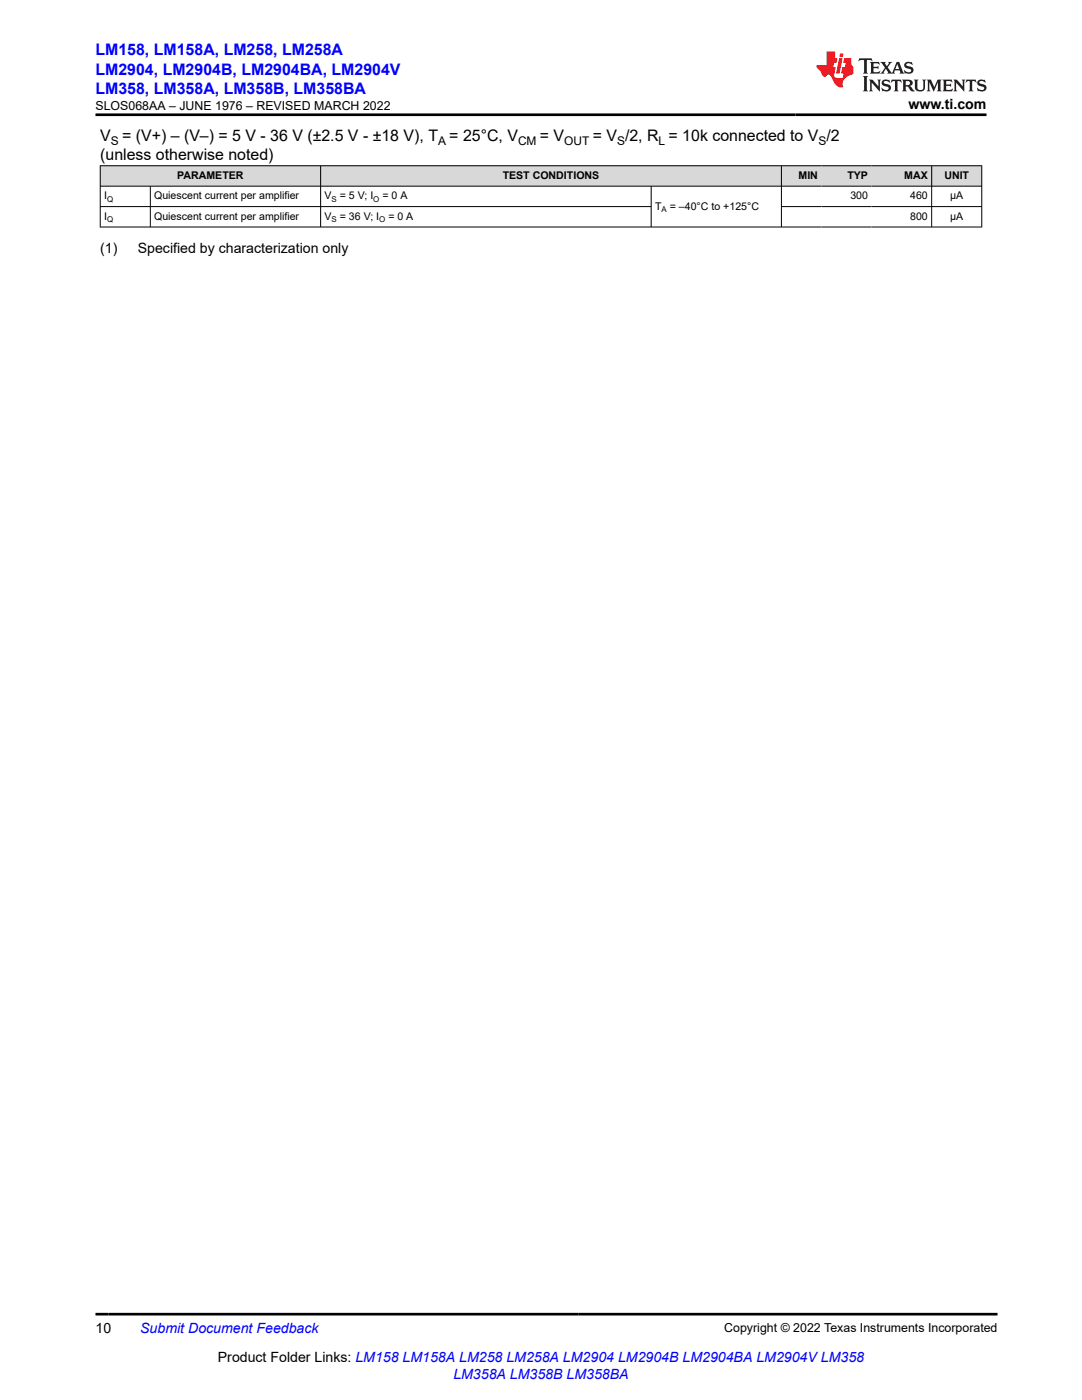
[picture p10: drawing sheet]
<svg xmlns="http://www.w3.org/2000/svg" width="216mm" height="279mm" viewBox="0 0 216 279" stroke-linecap="round" stroke-linejoin="round" font-family="sans-serif">
<defs><g id="words">
<g font-size="3.2" fill="#00f">
<text x="19" y="11.1">LM158, LM158A, LM258, LM258A</text>
<text x="19" y="14.9">LM2904, LM2904B, LM2904BA, LM2904V</text>
<text x="19" y="18.7">LM358, LM358A, LM358B, LM358BA</text>
</g>
<g font-size="3.2">
<text x="20" y="28.2">V</text>
<text x="24.4" y="28.2">= (V+) – (V–) = 5 V - 36 V (±2.5 V - ±18 V), T</text>
<text x="89.7" y="28.2">= 25°C, V</text>
<text x="107.7" y="28.2">= V</text>
<text x="118.3" y="28.2">= V /2, R = 10k connected to V /2</text>
<text x="20" y="32">(unless otherwise noted)</text>
</g>
<g font-size="2.8">
<text x="181.3" y="21.8">www.ti.com</text>
<text x="20" y="50.5">(1)</text>
<text x="27.5" y="50.5">Specified by characterization only</text>
<text x="19" y="266.1">10</text>
<text x="43.5" y="271.7">Product Folder Links: LM158 LM158A LM258 LM258A LM2904 LM2904B LM2904BA LM2904V LM358</text>
</g>
<g font-size="2.8" fill="#00f">
<text x="28" y="266.1">Submit Document Feedback</text>
<text x="90.5" y="275.1">LM358A LM358B LM358BA</text>
</g>
<g font-size="2.5">
<text x="19.1" y="21.9">SLOS068AA – JUNE 1976 – REVISED MARCH 2022</text>
<text x="144.5" y="265.8">Copyright © 2022 Texas Instruments Incorporated</text>
</g>
<g font-size="2.4">
<text x="22.1" y="28.9">S</text>
<text x="87.4" y="28.9">A</text>
<text x="103.4" y="28.9">CM</text>
<text x="112.6" y="28.9">OUT</text>
<text x="123.1" y="28.9">S</text>
<text x="131.4" y="28.9">L</text>
<text x="163.3" y="28.9">S</text>
</g>
<g font-size="2.1">
<text x="35.4" y="35.7">PARAMETER</text>
<text x="100.3" y="35.7">TEST CONDITIONS</text>
<text x="159.3" y="35.7">MIN</text>
<text x="169.1" y="35.7">TYP</text>
<text x="180.4" y="35.7">MAX</text>
<text x="188.4" y="35.7">UNIT</text>
<text x="20.8" y="39.8">I</text>
<text x="30.8" y="39.8">Quiescent current per amplifier</text>
<text x="64.7" y="39.8">V</text>
<text x="67.8" y="39.8">= 5 V; I</text>
<text x="76.3" y="39.8">= 0 A</text>
<text x="130.7" y="41.8">T</text>
<text x="133.6" y="41.8">= –40°C to +125°C</text>
<text x="169.7" y="39.8">300</text>
<text x="181.6" y="39.8">460</text>
<text x="189.6" y="39.8">µA</text>
<text x="20.8" y="43.9">I</text>
<text x="30.8" y="43.9">Quiescent current per amplifier</text>
<text x="64.7" y="43.9">V</text>
<text x="67.8" y="43.9">= 36 V; I</text>
<text x="77.5" y="43.9">= 0 A</text>
<text x="181.6" y="43.9">800</text>
<text x="189.6" y="43.9">µA</text>
</g>
<g font-size="1.6">
<text x="21.4" y="40.2">Q</text>
<text x="66.2" y="40.2">S</text>
<text x="74.5" y="40.2">O</text>
<text x="21.4" y="44.3">Q</text>
<text x="66.2" y="44.3">S</text>
<text x="75.7" y="44.3">O</text>
<text x="132" y="42.3">A</text>
</g>
</g></defs>
<g fill="#d8d8d8">
<path d="M20 33.1h175.9v4.1h-175.9z" fill-rule="evenodd"/>
<path d="M20.1 33.1h43.8v4h-43.8z" fill-rule="evenodd"/>
<path d="M64 33.1h91.9v4h-91.9z" fill-rule="evenodd"/>
<path d="M156 33.1h7.9v4h-7.9z" fill-rule="evenodd"/>
<path d="M163.9 33.1h10v4h-10z" fill-rule="evenodd"/>
<path d="M173.9 33.1h11.9v4h-11.9z" fill-rule="evenodd"/>
<path d="M186 33.1h9.8v4h-9.8z" fill-rule="evenodd"/>
</g>
<path d="M19.9 33.1h176.1M19.9 37.2h176.1M20 33v12.4M30 37.2v8.2M64 33v12.4M129.9 37.2v8.2M155.9 33v12.4M185.9 33v12.4M195.9 33v12.4M19.9 41.2h110.1M19.9 45.3h176.1M155.9 41.2h40.1" fill="none" stroke="#000" stroke-width=".2"/>
<path d="M171.5 11.6l-.2 .6 .5-.2h.6v.1v2.2l-.2 .4h1l-.2-.4v-2.2v-.1h.5l.5 .2-.1-.6zM173.6 12.4l.2 .3v1.6l-.2 .4h1.9l.1-.6a1.08 1.08 0 0 1-1.3 .2v-.7h.6l.4 .2v-.7l-.4 .2h-.6v-.5l.2-.2a1 1 0 0 1 1 .3l-.1-.5zM175.7 12.4l.9 1.1-1 1.2h.9l-.2-.2 .5-.8 .4 .8-.2 .2h1.6l-.2-.2 .2-.5h.9l.1 .5-.1 .2h.9l-.2-.4-.8-1.9h-.5l-.9 2.1-.9-1.1 .9-1h-.8l.2 .2-.4 .6-.4-.6 .2-.2zM179 12.8l.4 1h-.7zM180.7 12.5a.65 .65 0 0 0-.2 .7 .65 .65 0 0 0 .6 .5l.6 .1 .1 .3a.79 .79 0 0 1-.7 .4 .79 .79 0 0 1-.7-.5l.1 .7 .2-.1a.93 .93 0 0 0 1.1 0 .93 .93 0 0 0 .4-.9 1.46 1.46 0 0 0-1.2-.6l-.1-.3a1.09 1.09 0 0 1 1.2 .2l-.2-.6-.1 .1-.5-.2zM172.2 15.2l.2 .4v2.2l-.2 .4h1l-.2-.4v-2.2l.2-.4zM173.4 15.9l.2 .4v1.5l-.2 .4h.8l-.3-.4 .1-1.3 1.6 1.8v-2l.2-.4h-.7l.1 .2 .1 1.1-1.2-1.3zM176.2 16a.65 .65 0 0 0-.2 .8 .65 .65 0 0 0 .6 .4l.6 .2 .1 .2a.79 .79 0 0 1-.7 .4 .79 .79 0 0 1-.7-.5l.1 .7 .2-.1a.93 .93 0 0 0 1.1 .1 .93 .93 0 0 0 .4-1 1.46 1.46 0 0 0-1.2-.5l-.1-.4a1.09 1.09 0 0 1 1.2 .2l-.1-.6-.2 .1-.5-.1zM177.9 15.9l-.1 .6a.63 .63 0 0 1 .8-.3v1.6l-.3 .4h1l-.2-.4v-1.6a.66 .66 0 0 1 .8 .3l-.1-.6zM180 15.9l.2 .4v1.5l-.2 .4h1l-.2-.2-.1-.7h.5l.1 .2a.79 .79 0 0 0 1.2 .6l-1-.9a.61 .61 0 0 0 .6-.6 .61 .61 0 0 0-.5-.7zM180.8 16.2h.1a.47 .47 0 0 1 .5 .1 .47 .47 0 0 1 .1 .5l-.1 .1-.7 .1zM182.3 15.9l.2 .2a2.27 2.27 0 0 0 .4 2 1.04 1.04 0 0 0 1.7-.7v-1.3l.2-.2h-.8l.2 .4v1.1a.6 .6 0 0 1-.6 .6 .6 .6 0 0 1-.6-.6v-1.1l.3-.4zM184.9 15.9l.2 .4v1.5l-.2 .4h.8l-.3-.4v-1.4l.9 1.9 .9-1.9v1.4l-.3 .4h1l-.2-.4v-1.5l.2-.4h-.8l-.7 1.5-.6-1.5zM188.1 15.9l.2 .4v1.5l-.2 .4h1.9l.1-.6a1.09 1.09 0 0 1-1.3 .2v-.7h.6l.4 .2v-.6l-.4 .2h-.6v-.6l.2-.1a1.01 1.01 0 0 1 1 .3l-.1-.6zM190.2 15.9l.3 .4v1.5l-.3 .4h.8l-.2-.4v-1.3l1.6 1.8v-2l.2-.4h-.7l.2 .2v1.1l-1.2-1.3zM192.8 15.9l-.1 .6a.63 .63 0 0 1 .8-.3v1.6l-.3 .4h1l-.2-.4v-1.6a.66 .66 0 0 1 .8 .3l-.1-.6zM195.2 16a.65 .65 0 0 0-.2 .8 .65 .65 0 0 0 .6 .4l.6 .2 .2 .2a.79 .79 0 0 1-.7 .4 .79 .79 0 0 1-.7-.5l.1 .7 .2-.1a.93 .93 0 0 0 1 .1 .93 .93 0 0 0 .5-1 1.46 1.46 0 0 0-1.3-.5v-.4a1.09 1.09 0 0 1 1.2 .2l-.2-.6-.2 .1-.5-.1z" fill="#231f20"/>
<path d="M164.9 10.3v2.7h-2l.1 .4 .8 1a.95 .95 0 0 0 1 .9 .59 .59 0 0 1 .5-.4 .59 .59 0 0 1 .5 .3l.4 .8a1.59 1.59 0 0 0 2.1 1.4 1.61 1.61 0 0 1 1-2.3l1-.3-.1-1.5a1.59 1.59 0 0 1-.3-1.7h-1.5l-.2 .9h.6l-.2 .9h-.5l-.2 .9v.3l.4 .1-.1 .9h-.7a.73 .73 0 0 1-1-.7l.3-1.5h-.5l.1-.9h.5l.2-.9h-.5v-1.3zM167.4 11.6l-.6 3.1h.7l.6-3.1zM167.6 10.7l-.1 .6h.7l.1-.6z" fill="#ed1c24"/>
<path d="M19 22.9h177.8M19 262.3h180" fill="none" stroke="#000" stroke-width=".53"/>
<use href="#words"/>
</svg>
